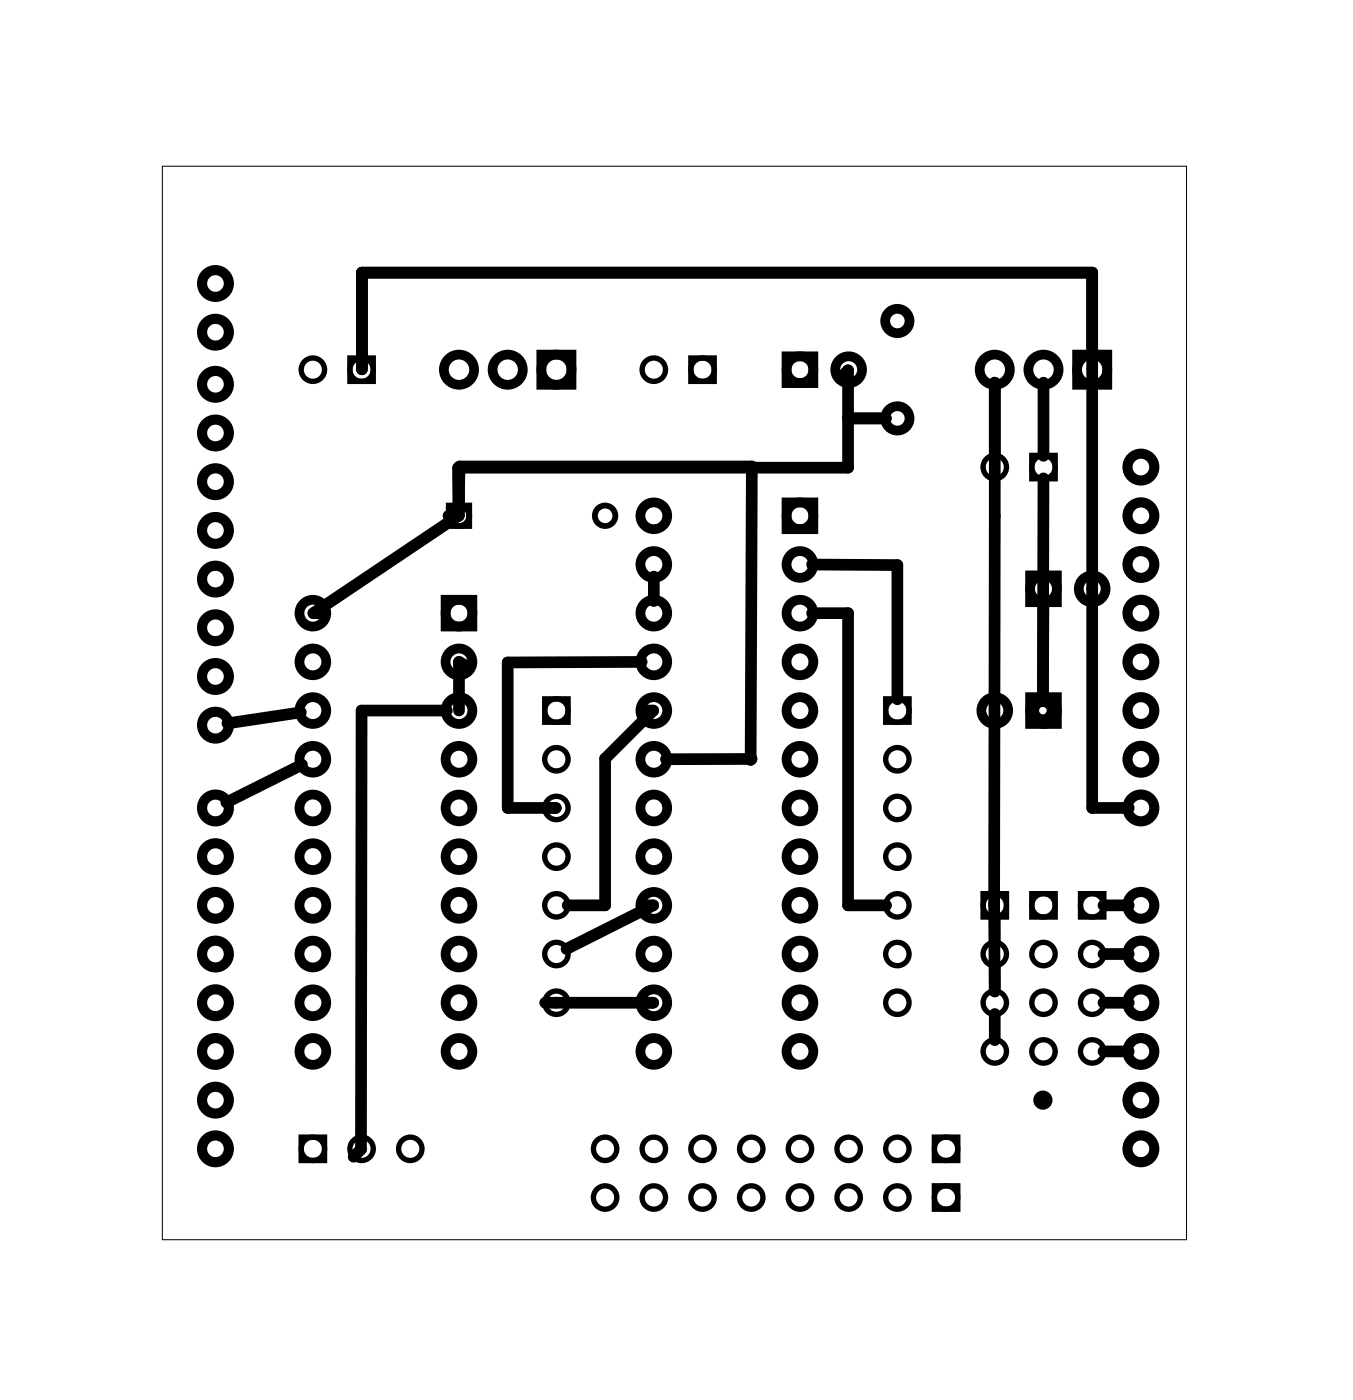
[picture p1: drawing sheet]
<svg xmlns="http://www.w3.org/2000/svg" width="71mm" height="73mm" viewBox="0 0 71 73" stroke-linecap="round" stroke-linejoin="round" font-family="sans-serif">
<path d="M8.5 8.7h53.4v56h-53.4z" fill="none" stroke="#000" stroke-width=".05"/>
<g fill="none" stroke="#000" stroke-width=".53">
<circle cx="11.2" cy="17.3" r=".7"/>
<circle cx="11.2" cy="14.8" r=".7"/>
<circle cx="11.2" cy="25.1" r=".7"/>
<circle cx="11.2" cy="37.8" r=".7"/>
<circle cx="11.2" cy="27.7" r=".7"/>
<circle cx="11.2" cy="30.2" r=".7"/>
<circle cx="11.2" cy="22.6" r=".7"/>
<circle cx="11.2" cy="32.7" r=".7"/>
<circle cx="11.2" cy="20" r=".7"/>
<circle cx="11.2" cy="35.3" r=".7"/>
<circle cx="59.5" cy="24.4" r=".7"/>
<circle cx="59.5" cy="37.1" r=".7"/>
<circle cx="59.5" cy="39.6" r=".7"/>
<circle cx="59.5" cy="26.9" r=".7"/>
<circle cx="59.5" cy="29.4" r=".7"/>
<circle cx="59.5" cy="34.5" r=".7"/>
<circle cx="59.5" cy="32" r=".7"/>
<circle cx="11.2" cy="47.2" r=".7"/>
<circle cx="11.2" cy="49.8" r=".7"/>
<circle cx="11.2" cy="54.8" r=".7"/>
<circle cx="11.2" cy="44.7" r=".7"/>
<circle cx="11.2" cy="52.3" r=".7"/>
<circle cx="11.2" cy="42.1" r=".7"/>
<circle cx="11.2" cy="59.9" r=".7"/>
<circle cx="11.2" cy="57.4" r=".7"/>
<circle cx="59.5" cy="49.8" r=".7"/>
<circle cx="59.5" cy="52.3" r=".7"/>
<circle cx="59.5" cy="54.8" r=".7"/>
<circle cx="59.5" cy="42.1" r=".7"/>
<circle cx="59.5" cy="47.2" r=".7"/>
<circle cx="59.5" cy="59.9" r=".7"/>
<circle cx="59.5" cy="57.4" r=".7"/>
</g>
<g fill="none" stroke="#000" stroke-width=".51">
<path d="M28.2 18.5h1.6v1.6h-1.6zM41 18.6h1.4v1.4h-1.4zM56.2 18.5h1.5v1.6h-1.5zM23.2 31.3h1.4v1.4h-1.4zM41 26.2h1.4v1.4h-1.4zM53.7 30h1.4v1.4h-1.4zM53.7 36.4h1.4v1.4h-1.4z"/>
<circle cx="23.9" cy="19.3" r=".79"/>
<circle cx="26.5" cy="19.3" r=".79"/>
<circle cx="29" cy="19.3" r=".79"/>
<circle cx="41.7" cy="19.3" r=".7"/>
<circle cx="44.3" cy="19.3" r=".7"/>
<circle cx="46.8" cy="16.7" r=".64"/>
<circle cx="51.9" cy="19.3" r=".79"/>
<circle cx="54.4" cy="19.3" r=".79"/>
<circle cx="57" cy="19.3" r=".79"/>
<circle cx="16.3" cy="32" r=".7"/>
<circle cx="16.3" cy="39.6" r=".7"/>
<circle cx="16.3" cy="34.5" r=".7"/>
<circle cx="16.3" cy="37.1" r=".7"/>
<circle cx="23.9" cy="32" r=".7"/>
<circle cx="23.9" cy="34.5" r=".7"/>
<circle cx="23.9" cy="37.1" r=".7"/>
<circle cx="23.9" cy="39.6" r=".7"/>
<circle cx="34.1" cy="26.9" r=".7"/>
<circle cx="34.1" cy="37.1" r=".7"/>
<circle cx="34.1" cy="39.6" r=".7"/>
<circle cx="34.1" cy="29.4" r=".7"/>
<circle cx="34.1" cy="34.5" r=".7"/>
<circle cx="34.1" cy="32" r=".7"/>
<circle cx="41.7" cy="26.9" r=".7"/>
<circle cx="41.7" cy="37.1" r=".7"/>
<circle cx="41.7" cy="39.6" r=".7"/>
<circle cx="41.7" cy="34.5" r=".7"/>
<circle cx="41.7" cy="29.4" r=".7"/>
<circle cx="41.7" cy="32" r=".7"/>
<circle cx="46.8" cy="21.8" r=".64"/>
<circle cx="51.9" cy="37.1" r=".7"/>
<circle cx="54.4" cy="30.7" r=".7"/>
<circle cx="54.4" cy="37.1" r=".7"/>
<circle cx="57" cy="30.7" r=".7"/>
<circle cx="16.3" cy="54.8" r=".7"/>
<circle cx="16.3" cy="52.3" r=".7"/>
<circle cx="16.3" cy="47.2" r=".7"/>
<circle cx="16.3" cy="42.1" r=".7"/>
<circle cx="16.3" cy="44.7" r=".7"/>
<circle cx="16.3" cy="49.8" r=".7"/>
<circle cx="23.9" cy="54.8" r=".7"/>
<circle cx="23.9" cy="52.3" r=".7"/>
<circle cx="23.9" cy="47.2" r=".7"/>
<circle cx="23.9" cy="42.1" r=".7"/>
<circle cx="23.9" cy="44.7" r=".7"/>
<circle cx="23.9" cy="49.8" r=".7"/>
<circle cx="34.1" cy="49.8" r=".7"/>
<circle cx="34.1" cy="52.3" r=".7"/>
<circle cx="34.1" cy="54.8" r=".7"/>
<circle cx="34.1" cy="47.2" r=".7"/>
<circle cx="34.1" cy="42.1" r=".7"/>
<circle cx="34.1" cy="44.7" r=".7"/>
<circle cx="41.7" cy="52.3" r=".7"/>
<circle cx="41.7" cy="54.8" r=".7"/>
<circle cx="41.7" cy="49.8" r=".7"/>
<circle cx="41.7" cy="47.2" r=".7"/>
<circle cx="41.7" cy="44.7" r=".7"/>
<circle cx="41.7" cy="42.1" r=".7"/>
</g>
<g fill="none" stroke="#000" stroke-width=".28">
<path d="M18.2 18.7h1.3v1.2h-1.3zM36 18.7h1.2v1.2h-1.2zM28.4 36.5h1.2v1.2h-1.2zM46.2 36.5h1.2v1.2h-1.2zM53.8 23.8h1.2v1.2h-1.2zM15.7 59.3h1.2v1.2h-1.2zM48.7 59.3h1.2v1.2h-1.2zM51.3 46.6h1.2v1.2h-1.2zM53.8 46.6h1.2v1.2h-1.2zM56.3 46.6h1.3v1.2h-1.3zM48.7 61.9h1.2v1.2h-1.2z"/>
<circle cx="16.3" cy="19.3" r=".61"/>
<circle cx="18.9" cy="19.3" r=".61"/>
<circle cx="34.1" cy="19.3" r=".61"/>
<circle cx="36.6" cy="19.3" r=".61"/>
<circle cx="29" cy="37.1" r=".61"/>
<circle cx="29" cy="39.6" r=".61"/>
<circle cx="46.8" cy="37.1" r=".61"/>
<circle cx="46.8" cy="39.6" r=".61"/>
<circle cx="51.9" cy="24.4" r=".61"/>
<circle cx="54.4" cy="24.4" r=".61"/>
<circle cx="16.3" cy="59.9" r=".61"/>
<circle cx="18.9" cy="59.9" r=".61"/>
<circle cx="21.4" cy="59.9" r=".61"/>
<circle cx="29" cy="44.7" r=".61"/>
<circle cx="29" cy="42.1" r=".61"/>
<circle cx="29" cy="52.3" r=".61"/>
<circle cx="29" cy="47.2" r=".61"/>
<circle cx="29" cy="49.8" r=".61"/>
<circle cx="31.6" cy="59.9" r=".61"/>
<circle cx="34.1" cy="59.9" r=".61"/>
<circle cx="36.6" cy="59.9" r=".61"/>
<circle cx="39.2" cy="59.9" r=".61"/>
<circle cx="41.7" cy="59.9" r=".61"/>
<circle cx="44.3" cy="59.9" r=".61"/>
<circle cx="46.8" cy="59.9" r=".61"/>
<circle cx="46.8" cy="42.1" r=".61"/>
<circle cx="46.8" cy="44.7" r=".61"/>
<circle cx="46.8" cy="47.2" r=".61"/>
<circle cx="46.8" cy="52.3" r=".61"/>
<circle cx="46.8" cy="49.8" r=".61"/>
<circle cx="49.3" cy="59.9" r=".61"/>
<circle cx="51.9" cy="54.8" r=".61"/>
<circle cx="51.9" cy="52.3" r=".61"/>
<circle cx="51.9" cy="47.2" r=".61"/>
<circle cx="51.9" cy="49.8" r=".61"/>
<circle cx="54.4" cy="52.3" r=".61"/>
<circle cx="54.4" cy="54.8" r=".61"/>
<circle cx="54.4" cy="47.2" r=".61"/>
<circle cx="54.4" cy="49.8" r=".61"/>
<circle cx="57" cy="52.3" r=".61"/>
<circle cx="57" cy="54.8" r=".61"/>
<circle cx="57" cy="47.2" r=".61"/>
<circle cx="57" cy="49.8" r=".61"/>
<circle cx="31.6" cy="62.5" r=".61"/>
<circle cx="34.1" cy="62.5" r=".61"/>
<circle cx="36.6" cy="62.5" r=".61"/>
<circle cx="39.2" cy="62.5" r=".61"/>
<circle cx="41.7" cy="62.5" r=".61"/>
<circle cx="44.3" cy="62.5" r=".61"/>
<circle cx="46.8" cy="62.5" r=".61"/>
<circle cx="49.3" cy="62.5" r=".61"/>
</g>
<g fill="none" stroke="#000" stroke-width=".3">
<path d="M23.4 26.4h1.1v1h-1.1z"/>
<circle cx="23.9" cy="26.9" r=".53"/>
<circle cx="31.6" cy="26.9" r=".53"/>
<circle cx="54.4" cy="37.1" r=".35"/>
<circle cx="54.4" cy="57.4" r=".35"/>
</g>
<g fill="none" stroke="#000" stroke-width=".61">
<path d="M18.9 19.3v-5.1h38.1v27.9h1.9M43.8 19.7l.4-.4v5.1h-20.3M51.9 20v31.7v-1.3M54.4 20v3.8M15.7 37.2l-3.8 .5M15.8 39.9l-4 2M23.3 37.1h-4.4l-.1 22.9-.4 .3M23.4 26.9h.5M23.9 26.9l-7.6 5.1h.6M23.9 24.4v2.5M23.9 26.9l.1-2.6h15.2l-.1 15.3h.1h-4.5M24.5 34.8l-.6-.3v2.6"/>
<path d="M33.5 37.1h.6l-2.5 2.5v7.6h-2M33.5 34.5l-7 .1v7.5h2.5M34.1 30.1v1.3M42.3 29.4l4.5 .1v7M42.3 32h1.9v15.2h2M44.2 21.8h2M54.4 25v11.6v-5.3M28.4 52.3h5.7M33.5 47.2h.6l-4.6 2.3M51.9 47.8v1.4M51.9 52.9v1.4M57.5 47.2h1.4"/>
<path d="M57.5 52.3h1.4M57.5 49.8h1.4M57.5 54.8h1.4"/>
</g>
<circle cx="54.4" cy="57.4" r=".3" fill="#000"/>
</svg>
